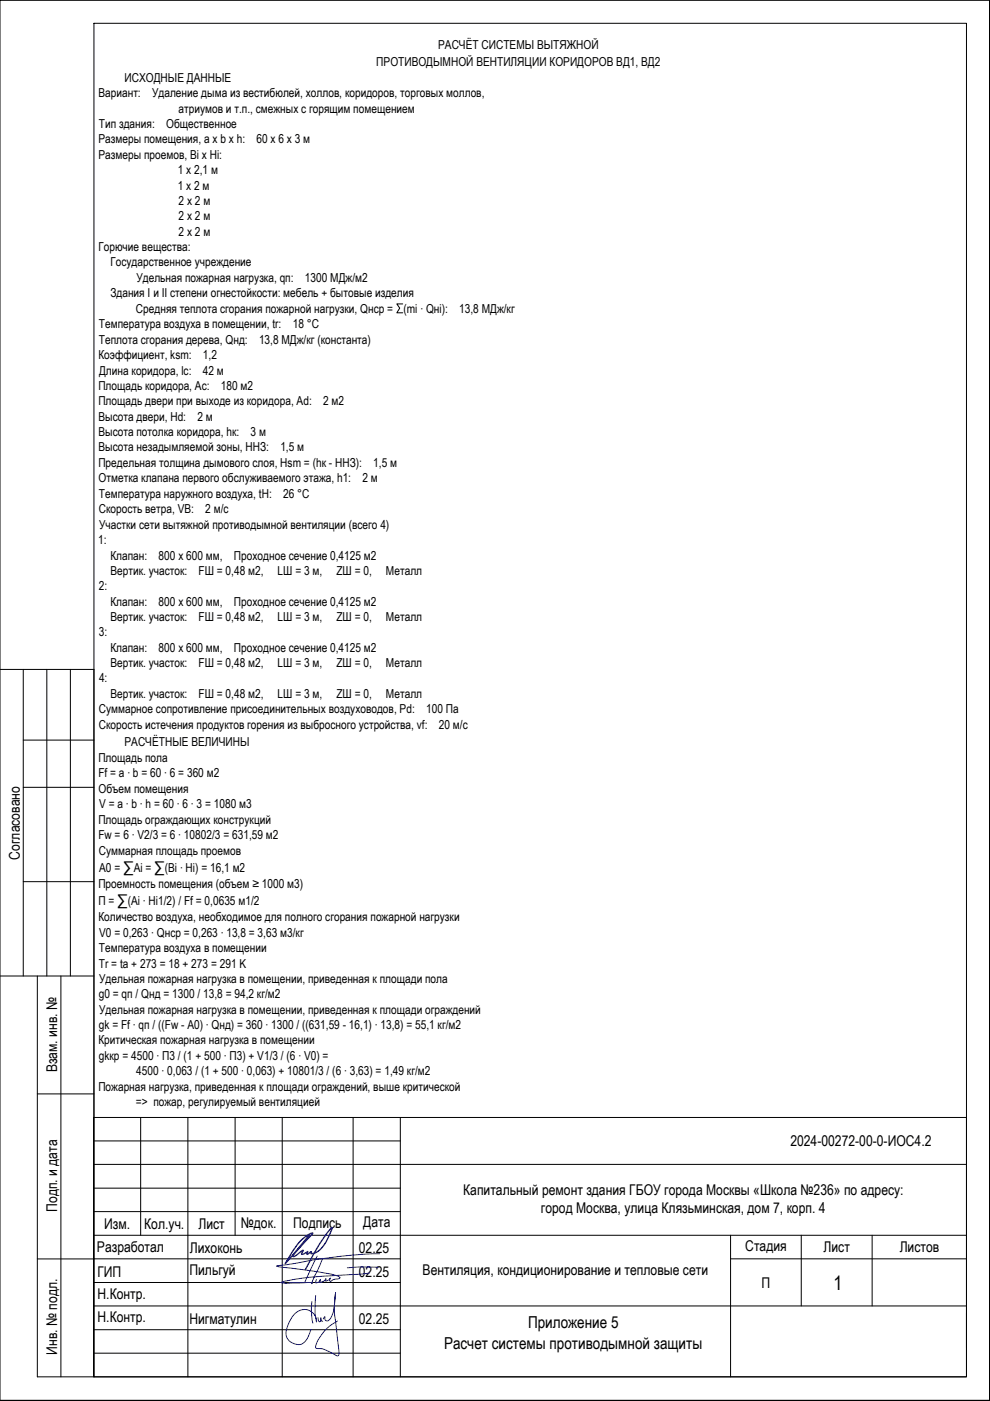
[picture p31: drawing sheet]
<svg xmlns="http://www.w3.org/2000/svg" width="210mm" height="297mm" viewBox="0 0 210 297" stroke-linecap="round" stroke-linejoin="round" font-family="sans-serif">
<defs><g id="words">
<text font-size="4.2" x="176.7" y="273.4">1</text>
<g font-size="3.5">
<text x="112" y="281.5">Приложение 5</text>
<text x="94.1" y="286">Расчет системы противодымной защиты</text>
</g>
<g font-size="3.1">
<text x="4.2" y="182.2" transform="rotate(-90 4.2 182.2)">Согласовано</text>
<text x="26.1" y="184.8">∑</text>
<text x="32.7" y="184.8">∑</text>
<text x="24.8" y="191.9">∑</text>
<text x="12.1" y="227.4" transform="rotate(-90 12.1 227.4)">Взам. инв. №</text>
<text x="167.6" y="243">2024-00272-00-0-ИОС4.2</text>
<text x="12.1" y="256.9" transform="rotate(-90 12.1 256.9)">Подп. и дата</text>
<text x="98.2" y="253.3">Капитальный ремонт здания ГБОУ города Москвы «Школа №236» по адресу:</text>
<text x="114.7" y="257.1">город Москва, улица Клязьминская, дом 7, корп. 4</text>
<text x="22.1" y="260.5">Изм.</text>
<text x="30.6" y="260.5">Кол.уч.</text>
<text x="42.1" y="260.5">Лист</text>
<text x="51.1" y="260.3">№док.</text>
<text x="62.2" y="260.3">Подпись</text>
<text x="77" y="260.2">Дата</text>
<text x="20.5" y="265.4">Разработал</text>
<text x="40.2" y="265.7">Лихоконь</text>
<text x="76.1" y="265.6">02.25</text>
<text x="158" y="265.3">Стадия</text>
<text x="174.6" y="265.5">Лист</text>
<text x="190.8" y="265.5">Листов</text>
<text x="20.7" y="270.7">ГИП</text>
<text x="20.7" y="275.4">Н.Контр.</text>
<text x="40.2" y="270.4">Пильгуй</text>
<text x="76.1" y="270.7">02.25</text>
<text x="89.6" y="270.2">Вентиляция, кондиционирование и тепловые сети</text>
<text x="161.5" y="273">П</text>
<text x="20.7" y="280.4">Н.Контр.</text>
<text x="40.2" y="280.7">Нигматулин</text>
<text x="76.1" y="280.7">02.25</text>
<text x="12.1" y="287.2" transform="rotate(-90 12.1 287.2)">Инв. № подл.</text>
</g>
<g font-size="2.6">
<text x="92.9" y="10.3">РАСЧЁТ СИСТЕМЫ ВЫТЯЖНОЙ</text>
<text x="26.4" y="17.3">ИСХОДНЫЕ ДАННЫЕ</text>
<text x="79.8" y="14">ПРОТИВОДЫМНОЙ ВЕНТИЛЯЦИИ КОРИДОРОВ ВД1, ВД2</text>
<text x="20.9" y="20.6">Вариант:</text>
<text x="32.2" y="20.6">Удаление дыма из вестибюлей, холлов, коридоров, торговых моллов,</text>
<text x="37.8" y="23.9">атриумов и т.п., смежных с горящим помещением</text>
<text x="21" y="27.2">Тип здания:</text>
<text x="35.2" y="27.2">Общественное</text>
<text x="20.9" y="30.4">Размеры помещения, a x b x h:</text>
<text x="20.9" y="33.7">Размеры проемов, Bi x Hi:</text>
<text x="54.4" y="30.4">60 x 6 x 3 м</text>
<text x="37.7" y="36.9">1 x 2,1 м</text>
<text x="37.7" y="40.2">1 x 2 м</text>
<text x="37.9" y="43.4">2 x 2 м</text>
<text x="37.9" y="46.7">2 x 2 м</text>
<text x="20.8" y="53.2">Горючие вещества:</text>
<text x="37.9" y="50">2 x 2 м</text>
<text x="23.4" y="56.5">Государственное учреждение</text>
<text x="28.9" y="59.7">Удельная пожарная нагрузка, qп:</text>
<text x="64.6" y="59.7">1300 МДж/м2</text>
<text x="23.4" y="63">Здания I и II степени огнестойкости: мебель + бытовые изделия</text>
<text x="21" y="69.6">Температура воздуха в помещении, tr:</text>
<text x="28.8" y="66.3">Средняя теплота сгорания пожарной нагрузки, Qнср =</text>
<text x="62.1" y="69.6">18 °C</text>
<text x="85.6" y="66.3">(mi ∙ Qнi):</text>
<text x="97.4" y="66.3">13,8 МДж/кг</text>
<text x="20.8" y="76.1">Коэффициент, ksm:</text>
<text x="21" y="72.9">Теплота сгорания дерева, Qнд:</text>
<text x="43" y="76.1">1,2</text>
<text x="54.9" y="72.9">13,8 МДж/кг (константа)</text>
<text x="20.8" y="82.7">Площадь коридора, Ac:</text>
<text x="21" y="79.4">Длина коридора, lc:</text>
<text x="43" y="79.4">42 м</text>
<text x="46.8" y="82.7">180 м2</text>
<text x="20.8" y="85.9">Площадь двери при выходе из коридора, Ad:</text>
<text x="20.9" y="89.2">Высота двери, Hd:</text>
<text x="41.9" y="89.2">2 м</text>
<text x="68.5" y="85.9">2 м2</text>
<text x="20.9" y="92.4">Высота потолка коридора, hк:</text>
<text x="20.9" y="95.7">Высота незадымляемой зоны, HНЗ:</text>
<text x="53.1" y="92.4">3 м</text>
<text x="59.4" y="95.7">1,5 м</text>
<text x="20.8" y="99">Предельная толщина дымового слоя, Hsm = (hк - HНЗ):</text>
<text x="79.1" y="99">1,5 м</text>
<text x="20.9" y="102.3">Отметка клапана первого обслуживаемого этажа, h1:</text>
<text x="21" y="105.6">Температура наружного воздуха, tН:</text>
<text x="60" y="105.6">26 °C</text>
<text x="76.8" y="102.3">2 м</text>
<text x="20.9" y="108.8">Скорость ветра, VВ:</text>
<text x="21" y="112.1">Участки сети вытяжной противодымной вентиляции (всего 4)</text>
<text x="43.5" y="108.8">2 м/с</text>
<text x="20.8" y="115.4">1:</text>
<text x="23.4" y="118.6">Клапан:</text>
<text x="33.6" y="118.6">800 x 600 мм,</text>
<text x="49.6" y="118.6">Проходное сечение 0,4125 м2</text>
<text x="21" y="125.2">2:</text>
<text x="23.4" y="121.9">Вертик. участок:</text>
<text x="42.1" y="121.9">FШ = 0,48 м2,</text>
<text x="58.9" y="121.9">LШ = 3 м,</text>
<text x="71.3" y="121.9">ZШ = 0,</text>
<text x="81.8" y="121.9">Металл</text>
<text x="23.4" y="128.4">Клапан:</text>
<text x="23.4" y="131.7">Вертик. участок:</text>
<text x="33.6" y="128.4">800 x 600 мм,</text>
<text x="42.1" y="131.7">FШ = 0,48 м2,</text>
<text x="49.6" y="128.4">Проходное сечение 0,4125 м2</text>
<text x="58.9" y="131.7">LШ = 3 м,</text>
<text x="71.3" y="131.7">ZШ = 0,</text>
<text x="81.8" y="131.7">Металл</text>
<text x="20.9" y="134.9">3:</text>
<text x="23.4" y="138.2">Клапан:</text>
<text x="23.4" y="141.5">Вертик. участок:</text>
<text x="33.6" y="138.2">800 x 600 мм,</text>
<text x="42.1" y="141.5">FШ = 0,48 м2,</text>
<text x="49.6" y="138.2">Проходное сечение 0,4125 м2</text>
<text x="58.9" y="141.5">LШ = 3 м,</text>
<text x="71.3" y="141.5">ZШ = 0,</text>
<text x="81.8" y="141.5">Металл</text>
<text x="21" y="144.7">4:</text>
<text x="23.4" y="148">Вертик. участок:</text>
<text x="42.1" y="148">FШ = 0,48 м2,</text>
<text x="58.9" y="148">LШ = 3 м,</text>
<text x="71.3" y="148">ZШ = 0,</text>
<text x="81.8" y="148">Металл</text>
<text x="20.9" y="151.2">Суммарное сопротивление присоединительных воздуховодов, Pd:</text>
<text x="20.9" y="154.5">Скорость истечения продуктов горения из выбросного устройства, vf:</text>
<text x="90.3" y="151.2">100 Па</text>
<text x="93.1" y="154.5">20 м/с</text>
<text x="20.8" y="161.5">Площадь пола</text>
<text x="26.4" y="158.3">РАСЧЁТНЫЕ ВЕЛИЧИНЫ</text>
<text x="20.8" y="164.8">Ff = a ∙ b = 60 ∙ 6 = 360 м2</text>
<text x="20.9" y="168.1">Объем помещения</text>
<text x="21" y="171.4">V = a ∙ b ∙ h = 60 ∙ 6 ∙ 3 = 1080 м3</text>
<text x="20.8" y="174.6">Площадь ограждающих конструкций</text>
<text x="20.8" y="177.9">Fw = 6 ∙ V2/3 = 6 ∙ 10802/3 = 631,59 м2</text>
<text x="20.9" y="181.2">Суммарная площадь проемов</text>
<text x="21" y="184.8">A0 =</text>
<text x="28.3" y="184.8">Ai =</text>
<text x="34.9" y="184.8">(Bi ∙ Hi) = 16,1 м2</text>
<text x="20.8" y="188.3">Проемность помещения (объем ≥ 1000 м3)</text>
<text x="20.8" y="191.9">П =</text>
<text x="27.1" y="191.9">(Ai ∙ Hi1/2) / Ff = 0,0635 м1/2</text>
<text x="20.8" y="195.3">Количество воздуха, необходимое для полного сгорания пожарной нагрузки</text>
<text x="21" y="201.9">Температура воздуха в помещении</text>
<text x="21" y="198.6">V0 = 0,263 ∙ Qнср = 0,263 ∙ 13,8 = 3,63 м3/кг</text>
<text x="21" y="205.1">Tr = ta + 273 = 18 + 273 = 291 K</text>
<text x="21" y="208.4">Удельная пожарная нагрузка в помещении, приведенная к площади пола</text>
<text x="21" y="211.7">g0 = qп / Qнд = 1300 / 13,8 = 94,2 кг/м2</text>
<text x="21" y="214.9">Удельная пожарная нагрузка в помещении, приведенная к площади ограждений</text>
<text x="20.8" y="221.5">Критическая пожарная нагрузка в помещении</text>
<text x="21" y="218.2">gk = Ff ∙ qп / ((Fw - A0) ∙ Qнд) = 360 ∙ 1300 / ((631,59 - 16,1) ∙ 13,8) = 55,1 кг/м2</text>
<text x="21" y="224.7">gkкр = 4500 ∙ П3 / (1 + 500 ∙ П3) + V1/3 / (6 ∙ V0) =</text>
<text x="20.8" y="231.3">Пожарная нагрузка, приведенная к площади ограждений, выше критической</text>
<text x="28.9" y="228">4500 ∙ 0,063 / (1 + 500 ∙ 0,063) + 10801/3 / (6 ∙ 3,63) = 1,49 кг/м2</text>
<text x="28.8" y="234.5">=&gt; пожар, регулируемый вентиляцией</text>
</g>
</g></defs>
<g fill="none" stroke="#000" stroke-width=".21">
<path d="M19.9 4.9h185v287h-185zM209.9 .1v296.8h-209.9h209.9zM209.9 .1l.1 296.8zM85.4 64.4h-1.3l.7 .9-.7 1h1.3M0 141.9h19.9v150h-12v-85M4.9 141.9v65M4.9 156.9h15M9.9 141.9v65M14.9 141.9v65M210 141.9v65M4.9 166.9h15M4.9 186.9h15"/>
<path d="M0 206.9h19.9M12.9 206.9v85M7.9 231.9h12M19.8 236.9h185.1v55h-185.1zM29.8 236.9v25M39.8 236.9v55M49.8 236.9v25M59.8 236.9v55M74.9 236.9v55M84.9 236.9v55M19.8 246.9h185.1M19.8 251.9h65.1"/>
<path d="M19.8 256.9h65.1M19.8 241.9h65.1M7.9 266.9h12M19.8 266.9h65.1M19.8 261.9h185.1M19.8 276.9h185.1M19.8 271.9h65.1M154.9 266.9h50M154.9 261.9v30M169.9 261.9v15M184.9 261.9v15M204.9 278.3v7.5"/>
<path d="M19.8 286.9h65.1M19.8 281.9h65.1"/>
</g>
<path d="M66.1 276l-.1 2.2 .3 2.3M66.9 274.7l-.1 3.7 .3 1.9a2.66 2.66 0 0 0-1.9-2.6 2.66 2.66 0 0 0-3 1.2 5.5 5.5 0 0 0-1.4 4.7 2.41 2.41 0 0 0 4.2 .5l.9-2.2M67.2 266.3l-2.6 5.6M67.4 279.4l.3 .8a.58 .58 0 0 0 .3-.8v.1a.47 .47 0 0 0 .4 .6M68.4 266.8l-2.3 5.4 .1-.2-.4-.1-4.4 .2a2.48 2.48 0 0 1-1.8-.2l4-.8a113.4 113.4 0 0 1 12.7-.9l2-.3M68.5 279.6l.4-.4v.4a.6 .6 0 0 0 .6 .5 .6 .6 0 0 0 .6-.5 13.1 13.1 0 0 0 1-5.4v-.1a21.6 21.6 0 0 0 .3 7.8l.5 4.9-.2 .6a3.1 3.1 0 0 1-1.8-.8 5.7 5.7 0 0 0-2.9-.8 4 4 0 0 1 1.3-3l1.5-1.6 1.8-1.1M80.1 268.7l-3.2-.1-3.3 .2M80.5 265.8a127.8 127.8 0 0 0-20.3 2.4l-1.6 .2 7.4 1a18.4 18.4 0 0 1 6 1.4l.1 .1-.3 .2a2.87 2.87 0 0 0-1.8 .6 .46 .46 0 0 1 .1-.7 1.1 1.1 0 0 1-1.1 .5l.1-.3a1.19 1.19 0 0 1-1.3 .5l.1-.4a.83 .83 0 0 1-.9 .7l.1-.7" fill="none" stroke="#00f" stroke-width=".21"/>
<!-- layer: 0 -->
<path d="M65.5 261.9l-5 6 .9-1.5a10.3 10.3 0 0 1 4.5-4.9l.4-.1-4 4.5-.2 .5a2.17 2.17 0 0 0 1.6-1l.6-.3-.4 .7 .2 .1 1.2-.5-.2 .4 .1 .1 .8-.5a.24 .24 0 0 0 0 .4 .24 .24 0 0 0 .3 0 4 4 0 0 0 2.9-2.5l1.2-3a34.9 34.9 0 0 0-5.6 8.7l-.1 .2" fill="none" stroke="#00f" stroke-width=".3"/>
<path d="M210 .1h-210v296.9h210" fill="none" stroke="#000" stroke-width=".21"/>
<use href="#words"/>
</svg>
